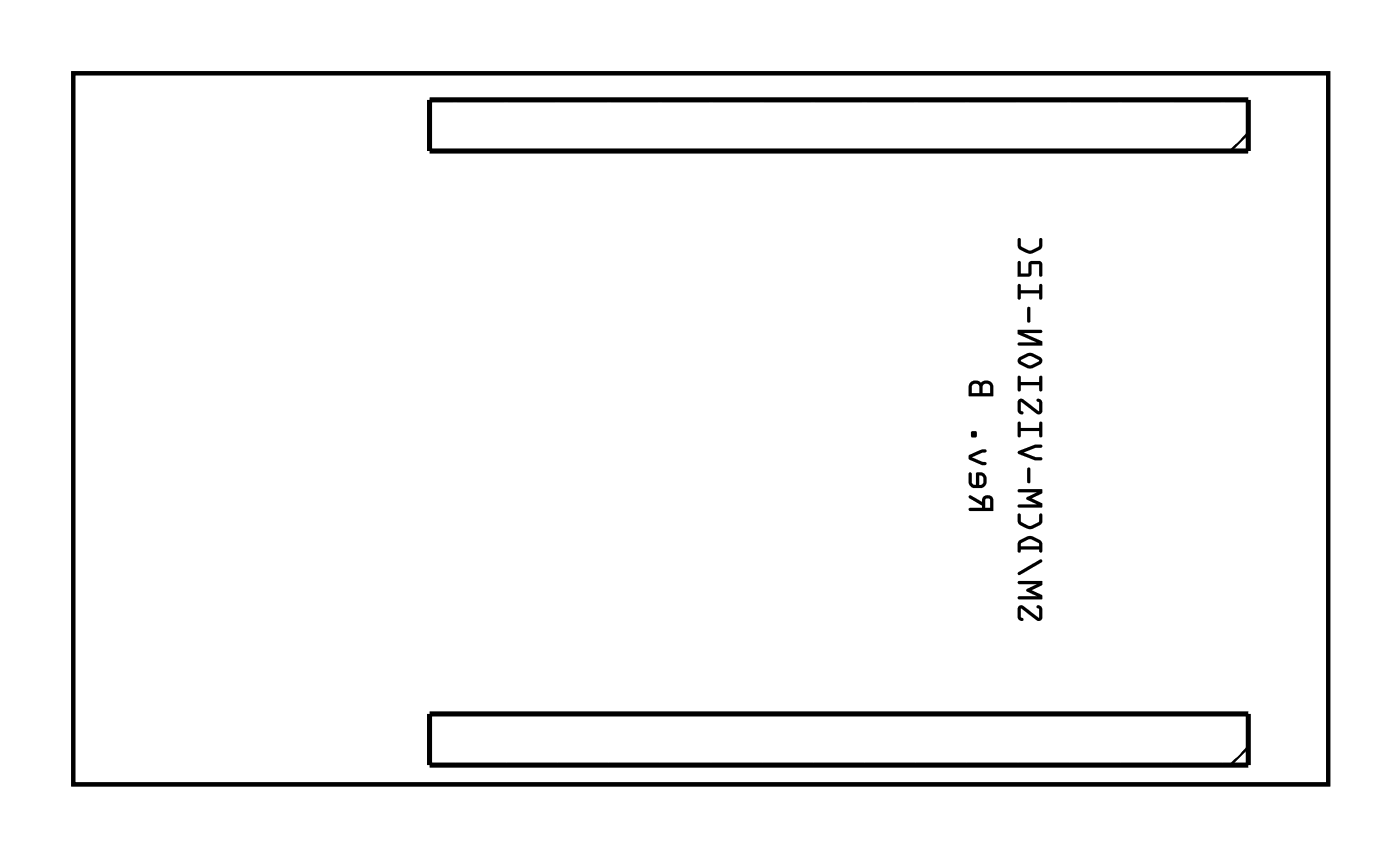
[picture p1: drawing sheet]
<svg xmlns="http://www.w3.org/2000/svg" width="69mm" height="43mm" viewBox="0 0 69 43" stroke-linecap="round" stroke-linejoin="round" font-family="sans-serif">
<path d="M3.6 3.6h62.3v35.3h-62.3z" fill="none" stroke="#000" stroke-width=".2"/>
<g fill="#000">
<path d="M3.6 3.6h62.3v35.3h-62.3zM3.6 3.6v35.3h62.3v-35.3z"/>
<path d="M48.9 24.8h.2l.1 .4h-.3zM48.1 24.6v.1l.6 .4v.1h-.6v.1l.1 .1h1.1v-.6a.28 .28 0 0 0-.3-.2 .28 .28 0 0 0-.3 .3zM48.6 23.6l.2 .1v.3l-.1 .1h-.1zM48.1 23.5v.6l.2 .1h.4a.38 .38 0 0 0 .3-.5 .38 .38 0 0 0-.6-.2v.6l-.2-.2v-.4zM48.1 22.6v.2l.6 .3 .3-.1-.1-.1-.7-.2 .7-.3v-.1h-.2zM48.2 21.4v.3h.3v-.3zM48.3 19.1h.3v.4h-.4zM48.8 19.1h.3l.1 .4h-.4zM48.2 19l-.1 .2v.5h1.2v-.5a.35 .35 0 0 0-.2-.3 .35 .35 0 0 0-.4 .1l-.3-.1z"/>
<path d="M48.9 24.8h.2l.1 .4h-.3zM48.9 24.8v.4h.3l-.1-.4zM48.1 24.6v.1l.6 .4v.1h-.6v.1l.1 .1h1.1v-.6a.3 .3 0 0 0-.5-.1l-.1 .2zM48.1 24.6l.6 .3a.29 .29 0 0 1 .3-.3 .29 .29 0 0 1 .3 .2v.6h-1.1l-.1-.1v-.1h.6v-.1l-.6-.4zM48.6 23.6l.2 .1v.3l-.1 .1h-.1zM48.6 23.6v.5h.1l.1-.1v-.3zM48.1 23.5v.6l.2 .1h.4a.43 .43 0 0 0 .2-.7h-.4l-.1 .6-.2-.2v-.4zM48.1 23.5h.1v.4l.2 .2 .1-.6a.39 .39 0 0 1 .5 .2 .39 .39 0 0 1-.3 .5h-.4l-.2-.1zM48.1 22.6v.2l.6 .3 .3-.1-.1-.1-.7-.2 .7-.3v-.1h-.2zM48.1 22.6l.6-.3h.2v.1l-.7 .3 .7 .2 .1 .1-.3 .1-.6-.3zM48.2 21.4v.3h.3v-.3zM48.2 21.4h.3v.3h-.3zM48.3 19.1h.3v.4h-.4zM48.3 19.1l-.1 .4h.4v-.4zM48.8 19.1h.3l.1 .4h-.4zM48.8 19.1v.4h.4l-.1-.4zM48.2 19l-.1 .2v.5h1.2v-.6l-.2-.2-.4 .1-.3-.1zM48.2 19l.2-.1 .3 .1 .3-.1a.32 .32 0 0 1 .3 .3v.5h-1.2v-.5z"/>
<path d="M50.6 30.1l-.1 .5 .1 .2 .2-.1-.1-.1v-.4l.8 .6 .2-.1v-.4l-.1-.2h-.1l.1 .1v.5l-.8-.6zM50.5 28.9l.1 .1h.9l-.6 .3 .6 .3h-.9l-.1 .1h1.2v-.2l-.5-.2 .5-.3v-.2zM50.6 28.4l-.1 .1h.1l1.1-.6v-.1h-.1zM50.7 27l.5-.2 .3 .1 .1 .2h-.9zM50.6 26.8l-.1 .6h.1l.1-.1h.9v.1h.1v-.5a.72 .72 0 0 0-1.1-.1zM50.5 25.5v.4a.72 .72 0 0 0 .8 .3l.4-.2v-.5h-.1v.4l-.5 .2-.4-.2v-.4zM50.5 24.3l.1 .1h.9l-.6 .3 .6 .3h-.9l-.1 .2h1.2v-.2l-.5-.3 .5-.2v-.2zM51 23.2v.7l.1 .1v-.1v-.6zM50.5 22.4l.1 .1 .8 .4 .3-.1v-.1h-.3l-.6-.2 .6-.3h.3v-.1h-.3zM50.5 20.9l.1 .8h.1v-.3h.9v.3h.1v-.8l-.1 .1v.2h-.9v-.2zM50.6 19.8l-.1 .6 .1 .2 .2-.1-.1-.1v-.5l.8 .7 .2-.1v-.5l-.1-.2-.1 .1 .1 .1v.4l-.8-.6zM50.5 18.7l.1 .7h.1v-.3h.9v.3h.1v-.7h-.1v.3h-.9v-.3zM50.6 17.8l-.1 .1 .1 .2 .4 .2 .6-.2a.21 .21 0 0 0 0-.4l-.5-.2zM50.7 17.9l.4-.2 .5 .2-.5 .2zM50.5 16.4v.2l1 .4h-.9h-.1l.1 .1h1.1v-.2l-.9-.4h.9v-.1zM51 15.3v.6l.1 .1v-.1v-.6zM50.5 14.1l.1 .8 .1-.1v-.2h.9v.2h.1v-.7h-.1v.3h-.9v-.3zM50.5 13v.7h.7v-.6h.4v.6h.1v-.6l-.1-.1h-.5v.6h-.4v-.6zM50.5 11.8v.4a.72 .72 0 0 0 .8 .4l.4-.3v-.5l-.1 .1v.3l-.5 .2-.4-.2v-.3z"/>
<path d="M50.6 30.1l-.1 .5 .1 .2 .2-.1-.1-.1v-.4l.8 .6h.1l.1-.1v-.4l-.1-.2h-.1l.1 .2v.4l-.8-.6zM50.6 30.1h.2l.8 .6v-.4l-.2-.2h.2l.1 .2v.4l-.2 .1-.8-.6v.4l.1 .1-.2 .1-.1-.2zM50.5 28.9l.1 .1h.9l-.6 .3 .6 .3h-.9l-.1 .1h1.2v-.2l-.5-.2 .5-.3v-.2zM50.5 28.9l1.2-.1v.2l-.5 .3 .5 .2v.2h-1.2l.1-.1h.9l-.6-.3 .6-.3h-.9zM50.6 28.4l-.1 .1h.1l1.1-.6v-.1h-.1zM50.6 28.4l1-.6h.1v.1l-1.1 .6h-.1zM50.7 27l.5-.2 .3 .1 .1 .2h-.9zM50.7 27v.1h.9l-.1-.2-.3-.1zM50.6 26.8l-.1 .6h.1l.1-.1h.9v.1h.1v-.5a.72 .72 0 0 0-1.1-.1zM50.6 26.8l.4-.2h.3l.4 .3v.5h-.1v-.1h-.9v.1h-.1l-.1-.4zM50.5 25.5l.1 .5 .4 .2h.3l.4-.3v-.4h-.1v.4l-.5 .2-.4-.2v-.4zM50.5 25.5h.2v.4l.4 .2 .5-.2v-.4h.1v.4l-.4 .3h-.3l-.5-.2zM50.5 24.3l.1 .1h.9l-.6 .3 .6 .3h-.9l-.1 .2h1.2v-.2l-.5-.3 .5-.2v-.2zM50.5 24.3h1.2v.2l-.5 .2 .5 .3v.2h-1.2l.1-.2h.9l-.6-.3 .6-.3h-.9zM51 23.2v.7l.1 .1v-.1v-.6zM51 23.2l.1 .1v.6v.1l-.1-.1zM50.5 22.4l.1 .1 .8 .4 .3-.1v-.1h-.3l-.6-.2 .6-.3h.3v-.1h-.3zM50.5 22.4l.9-.3h.3v.1h-.3l-.6 .3 .6 .2h.3v.1l-.3 .1-.8-.4zM50.5 20.9l.1 .8h.1v-.3h.9v.3h.1v-.8l-.1 .1v.2h-.9v-.2zM50.5 20.9l.2 .1v.2h.9v-.2l.1-.1v.8h-.1v-.3h-.9v.3h-.1zM50.6 19.8l-.1 .6 .1 .2 .2-.1-.1-.1v-.5l.8 .6 .1 .1 .1-.1v-.5l-.1-.2-.1 .1 .1 .1v.4l-.8-.6zM50.6 19.8h.2l.8 .6v-.4l-.2-.1 .2-.1 .1 .2v.5l-.2 .1-.8-.7v.5l.1 .1-.2 .1-.1-.2zM50.5 18.7l.1 .7h.1v-.3h.9v.3h.1v-.7h-.1v.3h-.9v-.3zM50.5 18.7h.2v.3h.9v-.3h.1v.7h-.1v-.3h-.9v.3h-.1zM50.6 17.8l-.1 .1 .1 .2 .4 .2h.3l.4-.3v-.2l-.5-.3zM50.6 17.7l.6-.2 .5 .2v.3l-.4 .3h-.3l-.4-.2-.1-.2zM50.7 17.9l.4-.2 .5 .2-.5 .2zM50.7 17.9l.4 .2 .5-.2-.5-.2zM50.5 16.4v.2l1 .4h-.9h-.1l.1 .1h1.1v-.2l-.9-.4h.9v-.1zM50.5 16.4h1.2v.1h-.9l.9 .4v.3h-1.1l-.1-.2h.1h.9l-1-.4zM51 15.3v.6l.1 .1v-.1v-.6zM51 15.2l.1 .1v.6v.1l-.1-.1zM50.5 14.1l.1 .8 .1-.1v-.2h.9v.2h.1v-.7h-.1v.3h-.9v-.3zM50.5 14.1h.2v.3h.9v-.3h.1v.7h-.1v-.2h-.9v.2l-.1 .1zM50.5 13v.7h.7v-.6h.4v.6h.1v-.6l-.1-.1h-.5v.6h-.4v-.6zM50.5 13h.2v.6h.4v-.6h.5l.1 .1v.6h-.1v-.6h-.4v.6h-.7zM50.5 11.8l.1 .5 .4 .3h.3l.4-.3v-.5l-.1 .1v.3l-.5 .2-.4-.2v-.3zM50.5 11.8l.2 .1v.3l.4 .2 .5-.2v-.3l.1-.1v.5l-.4 .3h-.3l-.5-.3z"/>
</g>
<path d="M21.3 5h40.7v2.5h-40.7zM21.3 35.4h40.7v2.6h-40.7z" fill="none" stroke="#000" stroke-width=".25"/>
<path d="M62 6.6l-.9 .9M62 37.1l-.9 .9" fill="none" stroke="#000" stroke-width=".13"/>
<circle cx="12.4" cy="15.7" r=".64" fill="#fff"/>
<circle cx="12.4" cy="15.7" r=".64" fill="none" stroke="#fff" stroke-width=".76" stroke-linecap="butt"/>
<circle cx="9.9" cy="15.7" r=".64" fill="#fff"/>
<circle cx="9.9" cy="15.7" r=".64" fill="none" stroke="#fff" stroke-width=".76" stroke-linecap="butt"/>
<circle cx="44.9" cy="11.3" r="1.1" fill="#fff"/>
<circle cx="44.9" cy="11.3" r="1.1" fill="none" stroke="#fff" stroke-width=".25"/>
<circle cx="53.1" cy="18.9" r=".7" fill="#fff"/>
<circle cx="53.1" cy="18.9" r=".7" fill="none" stroke="#fff" stroke-width=".76" stroke-linecap="butt"/>
<circle cx="53.1" cy="29.1" r=".7" fill="#fff"/>
<circle cx="53.1" cy="29.1" r=".7" fill="none" stroke="#fff" stroke-width=".76" stroke-linecap="butt"/>
<circle cx="55.6" cy="18.9" r=".7" fill="#fff"/>
<circle cx="55.6" cy="18.9" r=".7" fill="none" stroke="#fff" stroke-width=".76" stroke-linecap="butt"/>
<circle cx="55.6" cy="29.1" r=".7" fill="#fff"/>
<circle cx="55.6" cy="29.1" r=".7" fill="none" stroke="#fff" stroke-width=".76" stroke-linecap="butt"/>
<circle cx="61.2" cy="11.3" r="1.1" fill="#fff"/>
<circle cx="61.2" cy="11.3" r="1.1" fill="none" stroke="#fff" stroke-width=".25"/>
<circle cx="25.1" cy="20.2" r=".7" fill="#fff"/>
<circle cx="25.1" cy="20.2" r=".7" fill="none" stroke="#fff" stroke-width=".76" stroke-linecap="butt"/>
<circle cx="25.1" cy="30.3" r=".7" fill="#fff"/>
<circle cx="25.1" cy="30.3" r=".7" fill="none" stroke="#fff" stroke-width=".76" stroke-linecap="butt"/>
<circle cx="39.1" cy="23.9" r=".6" fill="#fff"/>
<circle cx="39.1" cy="23.9" r=".6" fill="none" stroke="#fff" stroke-width=".76" stroke-linecap="butt"/>
<circle cx="39.1" cy="25.9" r=".6" fill="#fff"/>
<circle cx="39.1" cy="25.9" r=".6" fill="none" stroke="#fff" stroke-width=".76" stroke-linecap="butt"/>
<circle cx="39.1" cy="27.9" r=".6" fill="#fff"/>
<circle cx="39.1" cy="27.9" r=".6" fill="none" stroke="#fff" stroke-width=".76" stroke-linecap="butt"/>
<circle cx="39.1" cy="29.9" r=".6" fill="#fff"/>
<circle cx="39.1" cy="29.9" r=".6" fill="none" stroke="#fff" stroke-width=".76" stroke-linecap="butt"/>
<circle cx="39.1" cy="12.9" r=".6" fill="#fff"/>
<circle cx="39.1" cy="12.9" r=".6" fill="none" stroke="#fff" stroke-width=".76" stroke-linecap="butt"/>
<circle cx="39.1" cy="14.9" r=".6" fill="#fff"/>
<circle cx="39.1" cy="14.9" r=".6" fill="none" stroke="#fff" stroke-width=".76" stroke-linecap="butt"/>
<circle cx="39.1" cy="16.9" r=".6" fill="#fff"/>
<circle cx="39.1" cy="16.9" r=".6" fill="none" stroke="#fff" stroke-width=".76" stroke-linecap="butt"/>
<circle cx="39.1" cy="18.9" r=".6" fill="#fff"/>
<circle cx="39.1" cy="18.9" r=".6" fill="none" stroke="#fff" stroke-width=".76" stroke-linecap="butt"/>
<path d="M7.7 9.8h1.5v1.5h-1.5z" fill="#fff"/>
<path d="M7.7 9.8h1.5v1.5h-1.5z" fill="none" stroke="#fff" stroke-width=".76" stroke-linecap="butt"/>
<circle cx="8.5" cy="10.5" r=".76" fill="#fff"/>
<circle cx="8.5" cy="10.5" r=".76" fill="none" stroke="#fff" stroke-width=".76" stroke-linecap="butt"/>
<circle cx="8.5" cy="7" r=".76" fill="#fff"/>
<circle cx="8.5" cy="7" r=".76" fill="none" stroke="#fff" stroke-width=".76" stroke-linecap="butt"/>
<circle cx="60.7" cy="6.2" r=".74" fill="#fff"/>
<circle cx="60.7" cy="6.2" r=".74" fill="none" stroke="#fff" stroke-width=".76" stroke-linecap="butt"/>
<circle cx="58.2" cy="6.2" r=".74" fill="#fff"/>
<circle cx="58.2" cy="6.2" r=".74" fill="none" stroke="#fff" stroke-width=".76" stroke-linecap="butt"/>
<circle cx="55.6" cy="6.2" r=".74" fill="#fff"/>
<circle cx="55.6" cy="6.2" r=".74" fill="none" stroke="#fff" stroke-width=".76" stroke-linecap="butt"/>
<circle cx="53.1" cy="6.2" r=".74" fill="#fff"/>
<circle cx="53.1" cy="6.2" r=".74" fill="none" stroke="#fff" stroke-width=".76" stroke-linecap="butt"/>
<circle cx="50.5" cy="6.2" r=".74" fill="#fff"/>
<circle cx="50.5" cy="6.2" r=".74" fill="none" stroke="#fff" stroke-width=".76" stroke-linecap="butt"/>
<circle cx="48" cy="6.2" r=".74" fill="#fff"/>
<circle cx="48" cy="6.2" r=".74" fill="none" stroke="#fff" stroke-width=".76" stroke-linecap="butt"/>
<circle cx="45.5" cy="6.2" r=".74" fill="#fff"/>
<circle cx="45.5" cy="6.2" r=".74" fill="none" stroke="#fff" stroke-width=".76" stroke-linecap="butt"/>
<circle cx="42.9" cy="6.2" r=".74" fill="#fff"/>
<circle cx="42.9" cy="6.2" r=".74" fill="none" stroke="#fff" stroke-width=".76" stroke-linecap="butt"/>
<circle cx="40.4" cy="6.2" r=".74" fill="#fff"/>
<circle cx="40.4" cy="6.2" r=".74" fill="none" stroke="#fff" stroke-width=".76" stroke-linecap="butt"/>
<circle cx="37.8" cy="6.2" r=".74" fill="#fff"/>
<circle cx="37.8" cy="6.2" r=".74" fill="none" stroke="#fff" stroke-width=".76" stroke-linecap="butt"/>
<circle cx="35.3" cy="6.2" r=".74" fill="#fff"/>
<circle cx="35.3" cy="6.2" r=".74" fill="none" stroke="#fff" stroke-width=".76" stroke-linecap="butt"/>
<circle cx="32.8" cy="6.2" r=".74" fill="#fff"/>
<circle cx="32.8" cy="6.2" r=".74" fill="none" stroke="#fff" stroke-width=".76" stroke-linecap="butt"/>
<circle cx="30.2" cy="6.2" r=".74" fill="#fff"/>
<circle cx="30.2" cy="6.2" r=".74" fill="none" stroke="#fff" stroke-width=".76" stroke-linecap="butt"/>
<circle cx="27.7" cy="6.2" r=".74" fill="#fff"/>
<circle cx="27.7" cy="6.2" r=".74" fill="none" stroke="#fff" stroke-width=".76" stroke-linecap="butt"/>
<circle cx="25.1" cy="6.2" r=".74" fill="#fff"/>
<circle cx="25.1" cy="6.2" r=".74" fill="none" stroke="#fff" stroke-width=".76" stroke-linecap="butt"/>
<circle cx="22.6" cy="6.2" r=".74" fill="#fff"/>
<circle cx="22.6" cy="6.2" r=".74" fill="none" stroke="#fff" stroke-width=".76" stroke-linecap="butt"/>
<circle cx="60.7" cy="6.2" r=".74" fill="#fff"/>
<circle cx="60.7" cy="6.2" r=".74" fill="none" stroke="#fff" stroke-width=".76" stroke-linecap="butt"/>
<circle cx="58.2" cy="6.2" r=".74" fill="#fff"/>
<circle cx="58.2" cy="6.2" r=".74" fill="none" stroke="#fff" stroke-width=".76" stroke-linecap="butt"/>
<circle cx="55.6" cy="6.2" r=".74" fill="#fff"/>
<circle cx="55.6" cy="6.2" r=".74" fill="none" stroke="#fff" stroke-width=".76" stroke-linecap="butt"/>
<circle cx="53.1" cy="6.2" r=".74" fill="#fff"/>
<circle cx="53.1" cy="6.2" r=".74" fill="none" stroke="#fff" stroke-width=".76" stroke-linecap="butt"/>
<circle cx="50.5" cy="6.2" r=".74" fill="#fff"/>
<circle cx="50.5" cy="6.2" r=".74" fill="none" stroke="#fff" stroke-width=".76" stroke-linecap="butt"/>
<circle cx="48" cy="6.2" r=".74" fill="#fff"/>
<circle cx="48" cy="6.2" r=".74" fill="none" stroke="#fff" stroke-width=".76" stroke-linecap="butt"/>
<circle cx="45.5" cy="6.2" r=".74" fill="#fff"/>
<circle cx="45.5" cy="6.2" r=".74" fill="none" stroke="#fff" stroke-width=".76" stroke-linecap="butt"/>
<circle cx="42.9" cy="6.2" r=".74" fill="#fff"/>
<circle cx="42.9" cy="6.2" r=".74" fill="none" stroke="#fff" stroke-width=".76" stroke-linecap="butt"/>
<circle cx="40.4" cy="6.2" r=".74" fill="#fff"/>
<circle cx="40.4" cy="6.2" r=".74" fill="none" stroke="#fff" stroke-width=".76" stroke-linecap="butt"/>
<circle cx="37.8" cy="6.2" r=".74" fill="#fff"/>
<circle cx="37.8" cy="6.2" r=".74" fill="none" stroke="#fff" stroke-width=".76" stroke-linecap="butt"/>
<circle cx="35.3" cy="6.2" r=".74" fill="#fff"/>
<circle cx="35.3" cy="6.2" r=".74" fill="none" stroke="#fff" stroke-width=".76" stroke-linecap="butt"/>
<circle cx="32.8" cy="6.2" r=".74" fill="#fff"/>
<circle cx="32.8" cy="6.2" r=".74" fill="none" stroke="#fff" stroke-width=".76" stroke-linecap="butt"/>
<circle cx="30.2" cy="6.2" r=".74" fill="#fff"/>
<circle cx="30.2" cy="6.2" r=".74" fill="none" stroke="#fff" stroke-width=".76" stroke-linecap="butt"/>
<circle cx="27.7" cy="6.2" r=".74" fill="#fff"/>
<circle cx="27.7" cy="6.2" r=".74" fill="none" stroke="#fff" stroke-width=".76" stroke-linecap="butt"/>
<circle cx="25.1" cy="6.2" r=".74" fill="#fff"/>
<circle cx="25.1" cy="6.2" r=".74" fill="none" stroke="#fff" stroke-width=".76" stroke-linecap="butt"/>
<circle cx="22.6" cy="6.2" r=".74" fill="#fff"/>
<circle cx="22.6" cy="6.2" r=".74" fill="none" stroke="#fff" stroke-width=".76" stroke-linecap="butt"/>
<circle cx="18.9" cy="6.2" r=".75" fill="#fff"/>
<circle cx="18.9" cy="6.2" r=".75" fill="none" stroke="#fff" stroke-width=".76" stroke-linecap="butt"/>
<circle cx="16.4" cy="6.2" r=".75" fill="#fff"/>
<circle cx="16.4" cy="6.2" r=".75" fill="none" stroke="#fff" stroke-width=".76" stroke-linecap="butt"/>
<circle cx="13.8" cy="6.2" r=".75" fill="#fff"/>
<circle cx="13.8" cy="6.2" r=".75" fill="none" stroke="#fff" stroke-width=".76" stroke-linecap="butt"/>
<circle cx="18.9" cy="6.2" r=".61" fill="#fff"/>
<circle cx="18.9" cy="6.2" r=".61" fill="none" stroke="#fff" stroke-width=".76" stroke-linecap="butt"/>
<circle cx="16.4" cy="6.2" r=".61" fill="#fff"/>
<circle cx="16.4" cy="6.2" r=".61" fill="none" stroke="#fff" stroke-width=".76" stroke-linecap="butt"/>
<circle cx="13.8" cy="6.2" r=".61" fill="#fff"/>
<circle cx="13.8" cy="6.2" r=".61" fill="none" stroke="#fff" stroke-width=".76" stroke-linecap="butt"/>
<circle cx="15.8" cy="36.4" r=".63" fill="#fff"/>
<circle cx="15.8" cy="36.4" r=".63" fill="none" stroke="#fff" stroke-width=".7" stroke-linecap="butt"/>
<circle cx="17.8" cy="36.4" r=".63" fill="#fff"/>
<circle cx="17.8" cy="36.4" r=".63" fill="none" stroke="#fff" stroke-width=".7" stroke-linecap="butt"/>
<circle cx="8.1" cy="36.4" r=".63" fill="#fff"/>
<circle cx="8.1" cy="36.4" r=".63" fill="none" stroke="#fff" stroke-width=".7" stroke-linecap="butt"/>
<circle cx="10.1" cy="36.4" r=".63" fill="#fff"/>
<circle cx="10.1" cy="36.4" r=".63" fill="none" stroke="#fff" stroke-width=".7" stroke-linecap="butt"/>
<circle cx="8.6" cy="20.2" r=".75" fill="#fff"/>
<circle cx="8.6" cy="20.2" r=".75" fill="none" stroke="#fff" stroke-width=".76" stroke-linecap="butt"/>
<circle cx="8.6" cy="22.7" r=".75" fill="#fff"/>
<circle cx="8.6" cy="22.7" r=".75" fill="none" stroke="#fff" stroke-width=".76" stroke-linecap="butt"/>
<circle cx="8.6" cy="25.2" r=".75" fill="#fff"/>
<circle cx="8.6" cy="25.2" r=".75" fill="none" stroke="#fff" stroke-width=".76" stroke-linecap="butt"/>
<circle cx="8.6" cy="27.7" r=".75" fill="#fff"/>
<circle cx="8.6" cy="27.7" r=".75" fill="none" stroke="#fff" stroke-width=".76" stroke-linecap="butt"/>
<circle cx="8.6" cy="30.2" r=".75" fill="#fff"/>
<circle cx="8.6" cy="30.2" r=".75" fill="none" stroke="#fff" stroke-width=".76" stroke-linecap="butt"/>
<circle cx="8.6" cy="20.2" r=".61" fill="#fff"/>
<circle cx="8.6" cy="20.2" r=".61" fill="none" stroke="#fff" stroke-width=".76" stroke-linecap="butt"/>
<circle cx="8.6" cy="22.7" r=".61" fill="#fff"/>
<circle cx="8.6" cy="22.7" r=".61" fill="none" stroke="#fff" stroke-width=".76" stroke-linecap="butt"/>
<circle cx="8.6" cy="25.2" r=".61" fill="#fff"/>
<circle cx="8.6" cy="25.2" r=".61" fill="none" stroke="#fff" stroke-width=".76" stroke-linecap="butt"/>
<circle cx="8.6" cy="27.7" r=".61" fill="#fff"/>
<circle cx="8.6" cy="27.7" r=".61" fill="none" stroke="#fff" stroke-width=".76" stroke-linecap="butt"/>
<circle cx="8.6" cy="30.2" r=".61" fill="#fff"/>
<circle cx="8.6" cy="30.2" r=".61" fill="none" stroke="#fff" stroke-width=".76" stroke-linecap="butt"/>
<circle cx="45.4" cy="16.4" r=".74" fill="#fff"/>
<circle cx="45.4" cy="16.4" r=".74" fill="none" stroke="#fff" stroke-width=".76" stroke-linecap="butt"/>
<circle cx="45.4" cy="18.9" r=".74" fill="#fff"/>
<circle cx="45.4" cy="18.9" r=".74" fill="none" stroke="#fff" stroke-width=".76" stroke-linecap="butt"/>
<circle cx="45.4" cy="21.4" r=".74" fill="#fff"/>
<circle cx="45.4" cy="21.4" r=".74" fill="none" stroke="#fff" stroke-width=".76" stroke-linecap="butt"/>
<circle cx="45.4" cy="24" r=".74" fill="#fff"/>
<circle cx="45.4" cy="24" r=".74" fill="none" stroke="#fff" stroke-width=".76" stroke-linecap="butt"/>
<circle cx="45.4" cy="26.5" r=".74" fill="#fff"/>
<circle cx="45.4" cy="26.5" r=".74" fill="none" stroke="#fff" stroke-width=".76" stroke-linecap="butt"/>
<circle cx="45.4" cy="29.1" r=".74" fill="#fff"/>
<circle cx="45.4" cy="29.1" r=".74" fill="none" stroke="#fff" stroke-width=".76" stroke-linecap="butt"/>
<circle cx="45.4" cy="31.6" r=".74" fill="#fff"/>
<circle cx="45.4" cy="31.6" r=".74" fill="none" stroke="#fff" stroke-width=".76" stroke-linecap="butt"/>
<circle cx="17.5" cy="12.6" r=".74" fill="#fff"/>
<circle cx="17.5" cy="12.6" r=".74" fill="none" stroke="#fff" stroke-width=".76" stroke-linecap="butt"/>
<circle cx="17.5" cy="15.1" r=".74" fill="#fff"/>
<circle cx="17.5" cy="15.1" r=".74" fill="none" stroke="#fff" stroke-width=".76" stroke-linecap="butt"/>
<circle cx="17.5" cy="17.7" r=".74" fill="#fff"/>
<circle cx="17.5" cy="17.7" r=".74" fill="none" stroke="#fff" stroke-width=".76" stroke-linecap="butt"/>
<circle cx="17.5" cy="20.2" r=".74" fill="#fff"/>
<circle cx="17.5" cy="20.2" r=".74" fill="none" stroke="#fff" stroke-width=".76" stroke-linecap="butt"/>
<circle cx="17.5" cy="22.7" r=".74" fill="#fff"/>
<circle cx="17.5" cy="22.7" r=".74" fill="none" stroke="#fff" stroke-width=".76" stroke-linecap="butt"/>
<circle cx="17.5" cy="25.3" r=".74" fill="#fff"/>
<circle cx="17.5" cy="25.3" r=".74" fill="none" stroke="#fff" stroke-width=".76" stroke-linecap="butt"/>
<circle cx="17.5" cy="27.8" r=".74" fill="#fff"/>
<circle cx="17.5" cy="27.8" r=".74" fill="none" stroke="#fff" stroke-width=".76" stroke-linecap="butt"/>
<circle cx="17.5" cy="30.4" r=".74" fill="#fff"/>
<circle cx="17.5" cy="30.4" r=".74" fill="none" stroke="#fff" stroke-width=".76" stroke-linecap="butt"/>
<circle cx="32.7" cy="12.5" r=".74" fill="#fff"/>
<circle cx="32.7" cy="12.5" r=".74" fill="none" stroke="#fff" stroke-width=".76" stroke-linecap="butt"/>
<circle cx="32.7" cy="15.1" r=".74" fill="#fff"/>
<circle cx="32.7" cy="15.1" r=".74" fill="none" stroke="#fff" stroke-width=".76" stroke-linecap="butt"/>
<circle cx="32.7" cy="17.6" r=".74" fill="#fff"/>
<circle cx="32.7" cy="17.6" r=".74" fill="none" stroke="#fff" stroke-width=".76" stroke-linecap="butt"/>
<circle cx="32.7" cy="20.2" r=".74" fill="#fff"/>
<circle cx="32.7" cy="20.2" r=".74" fill="none" stroke="#fff" stroke-width=".76" stroke-linecap="butt"/>
<circle cx="32.7" cy="22.7" r=".74" fill="#fff"/>
<circle cx="32.7" cy="22.7" r=".74" fill="none" stroke="#fff" stroke-width=".76" stroke-linecap="butt"/>
<circle cx="32.7" cy="25.2" r=".74" fill="#fff"/>
<circle cx="32.7" cy="25.2" r=".74" fill="none" stroke="#fff" stroke-width=".76" stroke-linecap="butt"/>
<circle cx="32.7" cy="27.8" r=".74" fill="#fff"/>
<circle cx="32.7" cy="27.8" r=".74" fill="none" stroke="#fff" stroke-width=".76" stroke-linecap="butt"/>
<circle cx="32.7" cy="30.3" r=".74" fill="#fff"/>
<circle cx="32.7" cy="30.3" r=".74" fill="none" stroke="#fff" stroke-width=".76" stroke-linecap="butt"/>
<circle cx="60.7" cy="16.4" r=".74" fill="#fff"/>
<circle cx="60.7" cy="16.4" r=".74" fill="none" stroke="#fff" stroke-width=".76" stroke-linecap="butt"/>
<circle cx="60.7" cy="18.9" r=".74" fill="#fff"/>
<circle cx="60.7" cy="18.9" r=".74" fill="none" stroke="#fff" stroke-width=".76" stroke-linecap="butt"/>
<circle cx="60.7" cy="21.4" r=".74" fill="#fff"/>
<circle cx="60.7" cy="21.4" r=".74" fill="none" stroke="#fff" stroke-width=".76" stroke-linecap="butt"/>
<circle cx="60.7" cy="24" r=".74" fill="#fff"/>
<circle cx="60.7" cy="24" r=".74" fill="none" stroke="#fff" stroke-width=".76" stroke-linecap="butt"/>
<circle cx="60.7" cy="26.5" r=".74" fill="#fff"/>
<circle cx="60.7" cy="26.5" r=".74" fill="none" stroke="#fff" stroke-width=".76" stroke-linecap="butt"/>
<circle cx="60.7" cy="29.1" r=".74" fill="#fff"/>
<circle cx="60.7" cy="29.1" r=".74" fill="none" stroke="#fff" stroke-width=".76" stroke-linecap="butt"/>
<circle cx="60.7" cy="31.6" r=".74" fill="#fff"/>
<circle cx="60.7" cy="31.6" r=".74" fill="none" stroke="#fff" stroke-width=".76" stroke-linecap="butt"/>
<circle cx="60.7" cy="36.7" r=".74" fill="#fff"/>
<circle cx="60.7" cy="36.7" r=".74" fill="none" stroke="#fff" stroke-width=".76" stroke-linecap="butt"/>
<circle cx="58.2" cy="36.7" r=".74" fill="#fff"/>
<circle cx="58.2" cy="36.7" r=".74" fill="none" stroke="#fff" stroke-width=".76" stroke-linecap="butt"/>
<circle cx="55.6" cy="36.7" r=".74" fill="#fff"/>
<circle cx="55.6" cy="36.7" r=".74" fill="none" stroke="#fff" stroke-width=".76" stroke-linecap="butt"/>
<circle cx="53.1" cy="36.7" r=".74" fill="#fff"/>
<circle cx="53.1" cy="36.7" r=".74" fill="none" stroke="#fff" stroke-width=".76" stroke-linecap="butt"/>
<circle cx="50.5" cy="36.7" r=".74" fill="#fff"/>
<circle cx="50.5" cy="36.7" r=".74" fill="none" stroke="#fff" stroke-width=".76" stroke-linecap="butt"/>
<circle cx="48" cy="36.7" r=".74" fill="#fff"/>
<circle cx="48" cy="36.7" r=".74" fill="none" stroke="#fff" stroke-width=".76" stroke-linecap="butt"/>
<circle cx="45.5" cy="36.7" r=".74" fill="#fff"/>
<circle cx="45.5" cy="36.7" r=".74" fill="none" stroke="#fff" stroke-width=".76" stroke-linecap="butt"/>
<circle cx="42.9" cy="36.7" r=".74" fill="#fff"/>
<circle cx="42.9" cy="36.7" r=".74" fill="none" stroke="#fff" stroke-width=".76" stroke-linecap="butt"/>
<circle cx="40.4" cy="36.7" r=".74" fill="#fff"/>
<circle cx="40.4" cy="36.7" r=".74" fill="none" stroke="#fff" stroke-width=".76" stroke-linecap="butt"/>
<circle cx="37.8" cy="36.7" r=".74" fill="#fff"/>
<circle cx="37.8" cy="36.7" r=".74" fill="none" stroke="#fff" stroke-width=".76" stroke-linecap="butt"/>
<circle cx="35.3" cy="36.7" r=".74" fill="#fff"/>
<circle cx="35.3" cy="36.7" r=".74" fill="none" stroke="#fff" stroke-width=".76" stroke-linecap="butt"/>
<circle cx="32.8" cy="36.7" r=".74" fill="#fff"/>
<circle cx="32.8" cy="36.7" r=".74" fill="none" stroke="#fff" stroke-width=".76" stroke-linecap="butt"/>
<circle cx="30.2" cy="36.7" r=".74" fill="#fff"/>
<circle cx="30.2" cy="36.7" r=".74" fill="none" stroke="#fff" stroke-width=".76" stroke-linecap="butt"/>
<circle cx="27.7" cy="36.7" r=".74" fill="#fff"/>
<circle cx="27.7" cy="36.7" r=".74" fill="none" stroke="#fff" stroke-width=".76" stroke-linecap="butt"/>
<circle cx="25.1" cy="36.7" r=".74" fill="#fff"/>
<circle cx="25.1" cy="36.7" r=".74" fill="none" stroke="#fff" stroke-width=".76" stroke-linecap="butt"/>
<circle cx="22.6" cy="36.7" r=".74" fill="#fff"/>
<circle cx="22.6" cy="36.7" r=".74" fill="none" stroke="#fff" stroke-width=".76" stroke-linecap="butt"/>
<circle cx="60.7" cy="36.7" r=".74" fill="#fff"/>
<circle cx="60.7" cy="36.7" r=".74" fill="none" stroke="#fff" stroke-width=".76" stroke-linecap="butt"/>
<circle cx="58.2" cy="36.7" r=".74" fill="#fff"/>
<circle cx="58.2" cy="36.7" r=".74" fill="none" stroke="#fff" stroke-width=".76" stroke-linecap="butt"/>
<circle cx="55.6" cy="36.7" r=".74" fill="#fff"/>
<circle cx="55.6" cy="36.7" r=".74" fill="none" stroke="#fff" stroke-width=".76" stroke-linecap="butt"/>
<circle cx="53.1" cy="36.7" r=".74" fill="#fff"/>
<circle cx="53.1" cy="36.7" r=".74" fill="none" stroke="#fff" stroke-width=".76" stroke-linecap="butt"/>
<circle cx="50.5" cy="36.7" r=".74" fill="#fff"/>
<circle cx="50.5" cy="36.7" r=".74" fill="none" stroke="#fff" stroke-width=".76" stroke-linecap="butt"/>
<circle cx="48" cy="36.7" r=".74" fill="#fff"/>
<circle cx="48" cy="36.7" r=".74" fill="none" stroke="#fff" stroke-width=".76" stroke-linecap="butt"/>
<circle cx="45.5" cy="36.7" r=".74" fill="#fff"/>
<circle cx="45.5" cy="36.7" r=".74" fill="none" stroke="#fff" stroke-width=".76" stroke-linecap="butt"/>
<circle cx="42.9" cy="36.7" r=".74" fill="#fff"/>
<circle cx="42.9" cy="36.7" r=".74" fill="none" stroke="#fff" stroke-width=".76" stroke-linecap="butt"/>
<circle cx="40.4" cy="36.7" r=".74" fill="#fff"/>
<circle cx="40.4" cy="36.7" r=".74" fill="none" stroke="#fff" stroke-width=".76" stroke-linecap="butt"/>
<circle cx="37.8" cy="36.7" r=".74" fill="#fff"/>
<circle cx="37.8" cy="36.7" r=".74" fill="none" stroke="#fff" stroke-width=".76" stroke-linecap="butt"/>
<circle cx="35.3" cy="36.7" r=".74" fill="#fff"/>
<circle cx="35.3" cy="36.7" r=".74" fill="none" stroke="#fff" stroke-width=".76" stroke-linecap="butt"/>
<circle cx="32.8" cy="36.7" r=".74" fill="#fff"/>
<circle cx="32.8" cy="36.7" r=".74" fill="none" stroke="#fff" stroke-width=".76" stroke-linecap="butt"/>
<circle cx="30.2" cy="36.7" r=".74" fill="#fff"/>
<circle cx="30.2" cy="36.7" r=".74" fill="none" stroke="#fff" stroke-width=".76" stroke-linecap="butt"/>
<circle cx="27.7" cy="36.7" r=".74" fill="#fff"/>
<circle cx="27.7" cy="36.7" r=".74" fill="none" stroke="#fff" stroke-width=".76" stroke-linecap="butt"/>
<circle cx="25.1" cy="36.7" r=".74" fill="#fff"/>
<circle cx="25.1" cy="36.7" r=".74" fill="none" stroke="#fff" stroke-width=".76" stroke-linecap="butt"/>
<circle cx="22.6" cy="36.7" r=".74" fill="#fff"/>
<circle cx="22.6" cy="36.7" r=".74" fill="none" stroke="#fff" stroke-width=".76" stroke-linecap="butt"/>
</svg>
